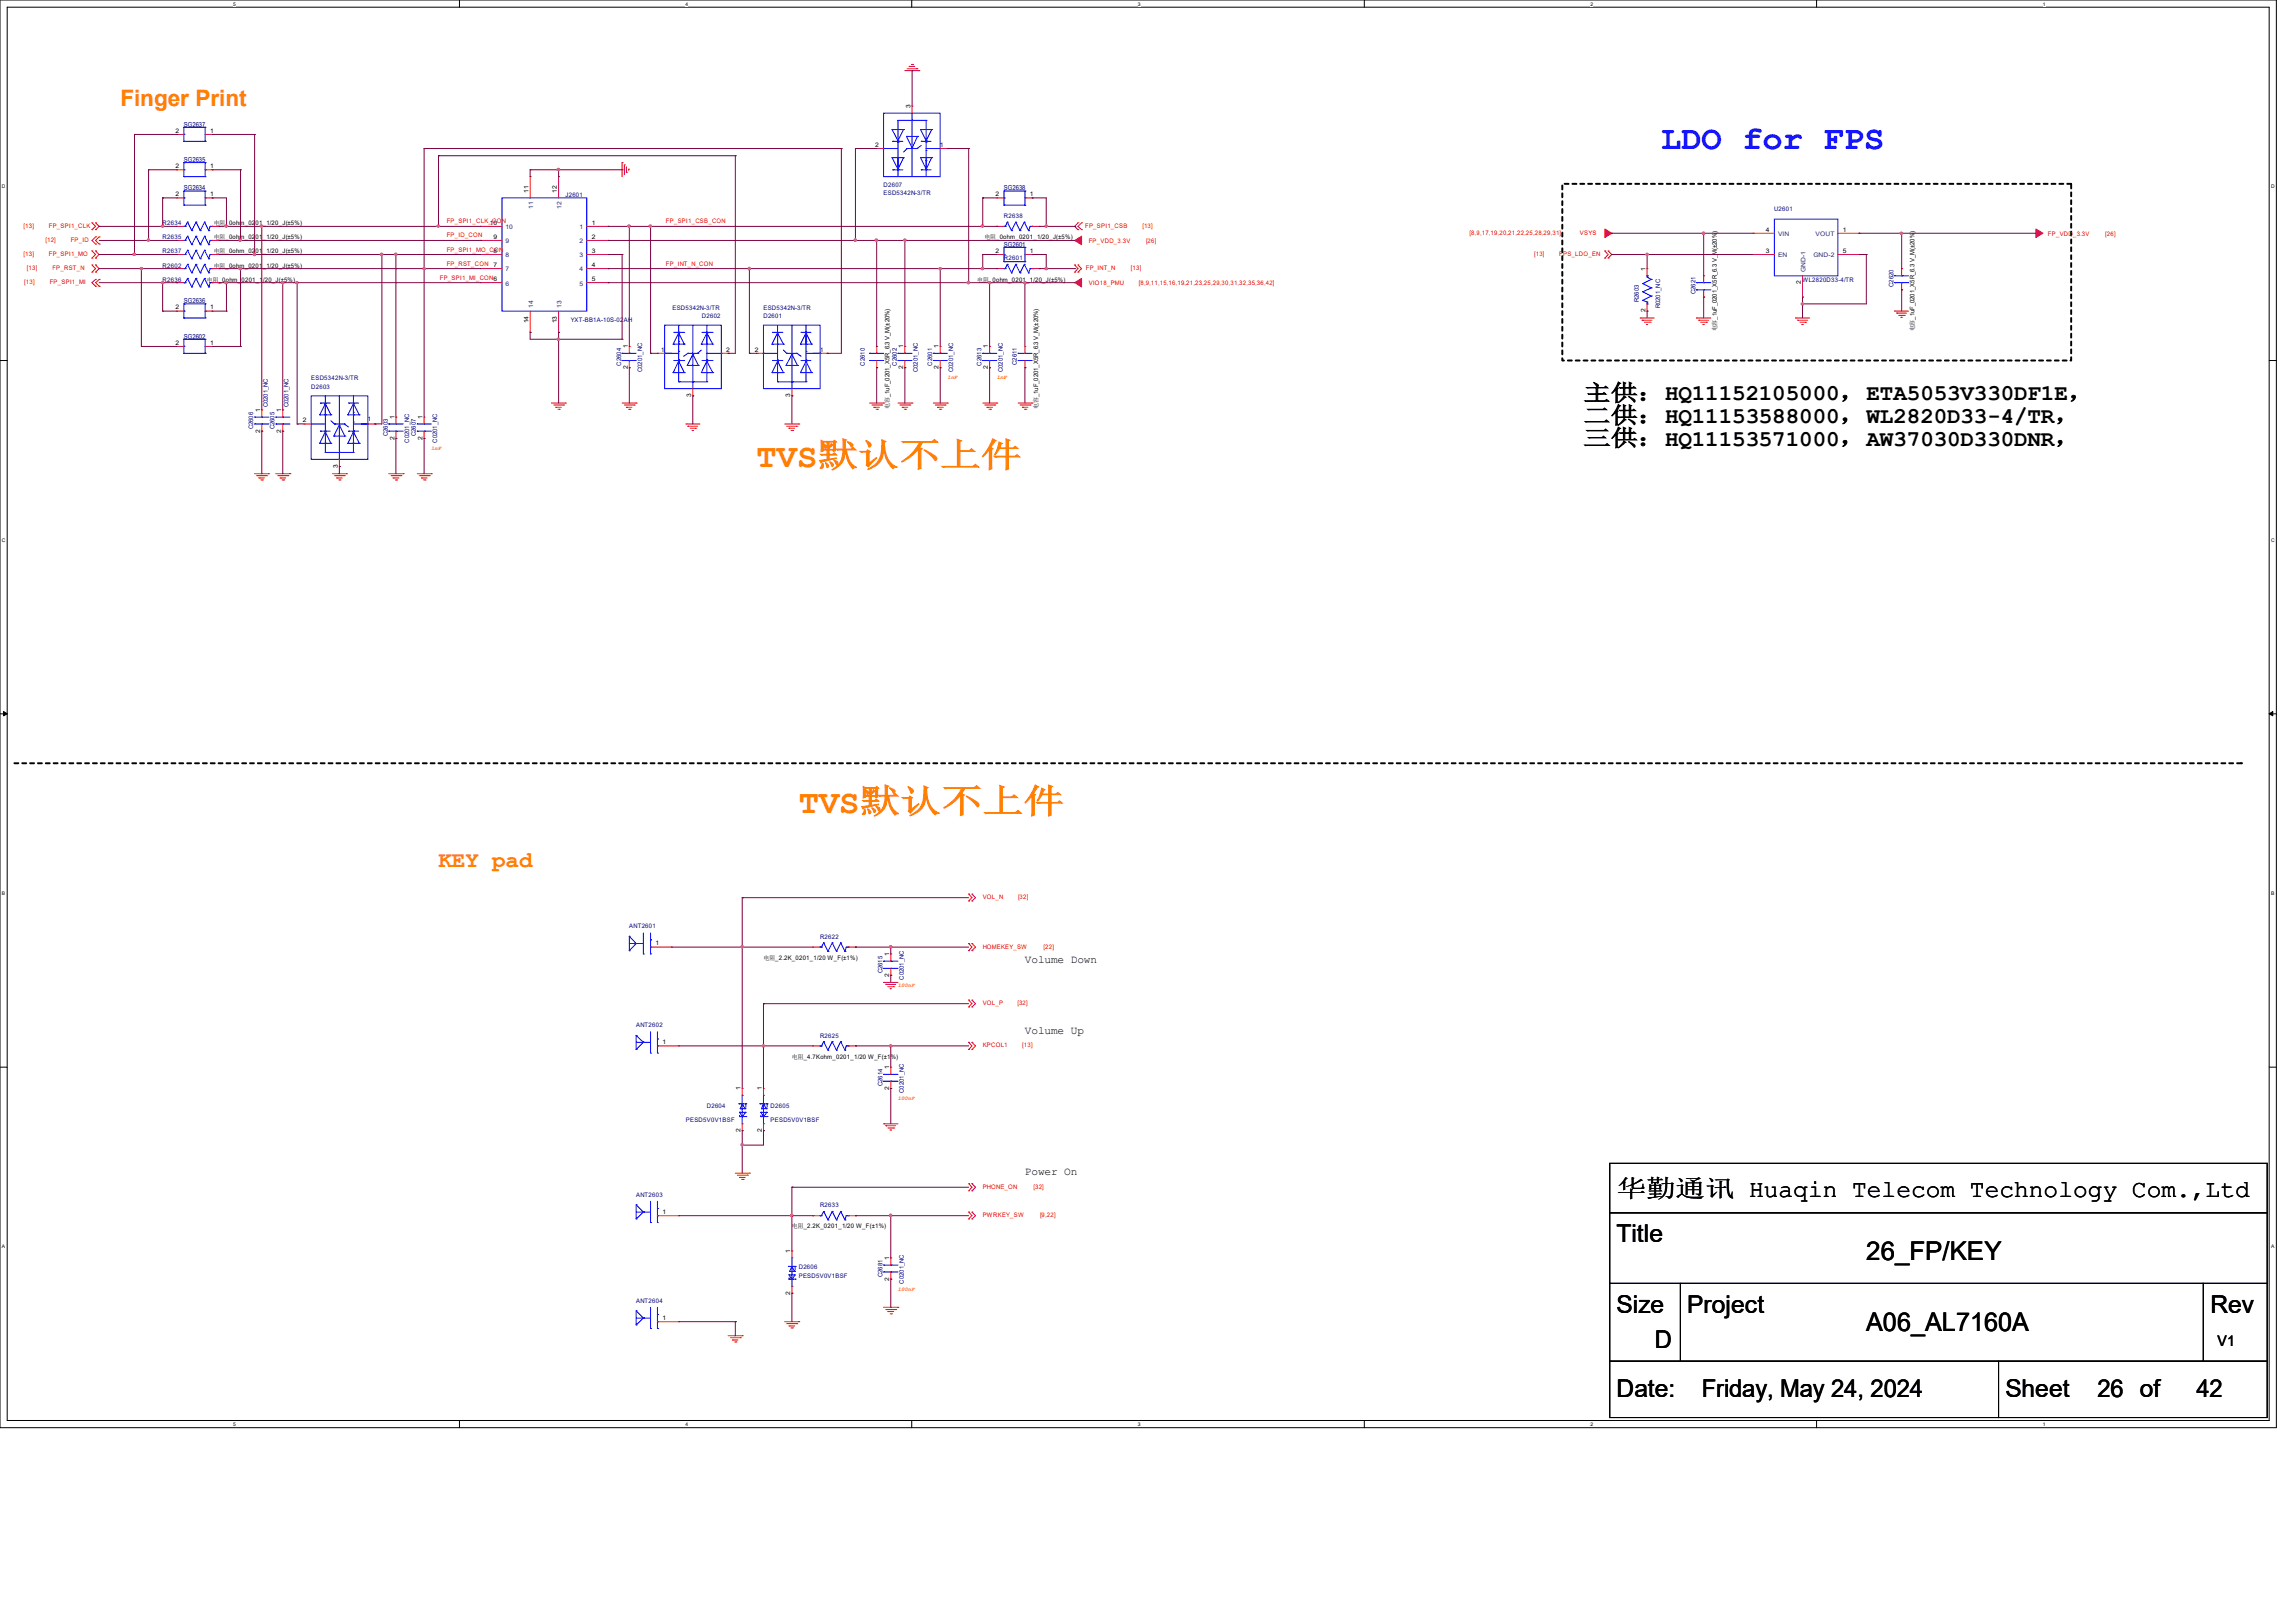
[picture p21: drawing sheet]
<svg xmlns="http://www.w3.org/2000/svg" width="297mm" height="210mm" viewBox="0 0 297 210" stroke-linecap="round" stroke-linejoin="round" font-family="sans-serif">
<defs><g id="words">
<text font-size="4.4" fill="#00f" x="214.9" y="19.2">LDO for FPS</text>
<g font-size="4.4" fill="#ff8000">
<text x="97.9" y="60.4">TVS默认不上件</text>
<text x="103.3" y="105.2">TVS默认不上件</text>
</g>
<g font-size="3.3">
<text x="241.4" y="163">26_FP/KEY</text>
<text x="241.4" y="172.2">A06_AL7160A</text>
</g>
<g font-size="3.2">
<text x="209.1" y="154.9">华勤通讯 Huaqin Telecom Technology Com.,Ltd</text>
<text x="209.1" y="160.7">Title</text>
<text x="209.1" y="169.8">Size</text>
<text x="218.3" y="169.8">Project</text>
<text x="285.9" y="169.8">Rev</text>
<text x="214.1" y="174.4">D</text>
<text x="209.1" y="180.8">Date:</text>
<text x="220.1" y="180.8">Friday, May 24, 2024</text>
<text x="259.4" y="180.8">Sheet</text>
<text x="271.3" y="180.8">26 of</text>
<text x="284.1" y="180.8">42</text>
</g>
<g font-size="2.9" fill="#ff8000">
<text x="15.6" y="13.7">Finger Print</text>
<text x="56.7" y="112.1">KEY pad</text>
</g>
<g font-size="2.9">
<text x="204.8" y="51.8">主供：HQ11152105000，ETA5053V330DF1E，</text>
<text x="204.8" y="54.7">二供：HQ11153588000，WL2820D33-4/TR，</text>
<text x="204.8" y="57.7">三供：HQ11153571000，AW37030D330DNR，</text>
</g>
<text font-size="1.9" x="286.9" y="174.2">V1</text>
<g font-size="1.4">
<text x="132.6" y="124.6">Volume Down</text>
<text x="132.6" y="133.8">Volume Up</text>
<text x="132.6" y="152.1">Power On</text>
</g>
<g font-size=".9" fill="#000080">
<text x="23.8" y="16.4">SG2637</text>
<text x="23.8" y="21">SG2635</text>
<text x="23.8" y="24.6">SG2634</text>
<text x="129.9" y="24.6">SG2638</text>
<text x="129.9" y="31.9">SG2601</text>
<text x="23.8" y="39.3">SG2636</text>
<text x="23.8" y="43.8">SG2602</text>
</g>
<g font-size=".8">
<text x="22.7" y="17.2">2</text>
<text x="27.2" y="17.2">1</text>
<text x="117.8" y="14" transform="rotate(-90 117.8 14)">3</text>
<text x="22.7" y="21.8">2</text>
<text x="27.2" y="21.8">1</text>
<text x="113.2" y="19">2</text>
<text x="121.6" y="19">1</text>
<text x="22.7" y="25.4">2</text>
<text x="27.2" y="25.4">1</text>
<text x="27.6" y="29.1">电阻_0ohm_0201_1/20_J(±5%)</text>
<text x="63.4" y="29.1">10</text>
<text x="68.4" y="25" transform="rotate(-90 68.4 25)">11</text>
<text x="72.1" y="25" transform="rotate(-90 72.1 25)">12</text>
<text x="76.5" y="29.1">1</text>
<text x="128.8" y="25.4">2</text>
<text x="133.2" y="25.4">1</text>
<text x="228.4" y="30">4</text>
<text x="238.4" y="30">1</text>
<text x="27.6" y="34.6">电阻_0ohm_0201_1/20_J(±5%)</text>
<text x="27.6" y="30.9">电阻_0ohm_0201_1/20_J(±5%)</text>
<text x="27.6" y="32.8">电阻_0ohm_0201_1/20_J(±5%)</text>
<text x="63.8" y="34.5">7</text>
<text x="63.8" y="32.7">8</text>
<text x="63.8" y="30.9">9</text>
<text x="76.5" y="30.9">2</text>
<text x="76.5" y="32.7">3</text>
<text x="76.5" y="34.5">4</text>
<text x="127.3" y="30.9">电阻_0ohm_0201_1/20_J(±5%)</text>
<text x="128.8" y="32.7">2</text>
<text x="133.2" y="32.7">1</text>
<text x="212.9" y="35.1" transform="rotate(-90 212.9 35.1)">1</text>
<text x="228.4" y="32.7">3</text>
<text x="238.4" y="32.7">5</text>
<text x="22.7" y="40">2</text>
<text x="26.8" y="36.5">电阻_0ohm_0201_1/20_J(±5%)</text>
<text x="27.2" y="40">1</text>
<text x="68.4" y="41.8" transform="rotate(-90 68.4 41.8)">14</text>
<text x="72.1" y="41.8" transform="rotate(-90 72.1 41.8)">13</text>
<text x="76.5" y="36.4">5</text>
<text x="126.4" y="36.5">电阻_0ohm_0201_1/20_J(±5%)</text>
<text x="212.9" y="40.4" transform="rotate(-90 212.9 40.4)">2</text>
<text x="233" y="36.8" transform="rotate(-90 233 36.8)">2</text>
<text x="22.7" y="44.6">2</text>
<text x="27.2" y="44.6">1</text>
<text x="81.2" y="47.8" transform="rotate(-90 81.2 47.8)">2</text>
<text x="81.2" y="45.1" transform="rotate(-90 81.2 45.1)">1</text>
<text x="85.5" y="45.6">1</text>
<text x="93.9" y="45.5">2</text>
<text x="97.7" y="45.5">2</text>
<text x="106.1" y="45.6">1</text>
<text x="116.8" y="47.8" transform="rotate(-90 116.8 47.8)">2</text>
<text x="116.8" y="45.1" transform="rotate(-90 116.8 45.1)">1</text>
<text x="121.4" y="47.8" transform="rotate(-90 121.4 47.8)">2</text>
<text x="121.4" y="45.1" transform="rotate(-90 121.4 45.1)">1</text>
<text x="127.8" y="47.8" transform="rotate(-90 127.8 47.8)">2</text>
<text x="127.8" y="45.1" transform="rotate(-90 127.8 45.1)">1</text>
<text x="222.1" y="42.9" transform="rotate(-90 222.1 42.9)">电容_1uF_0201_X5R_6.3 V_M(±20%)</text>
<text x="247.7" y="42.9" transform="rotate(-90 247.7 42.9)">电容_1uF_0201_X5R_6.3 V_M(±20%)</text>
<text x="33.7" y="53.3" transform="rotate(-90 33.7 53.3)">1</text>
<text x="36.4" y="53.3" transform="rotate(-90 36.4 53.3)">1</text>
<text x="89.4" y="51.4" transform="rotate(-90 89.4 51.4)">3</text>
<text x="102.2" y="51.4" transform="rotate(-90 102.2 51.4)">3</text>
<text x="115.1" y="52.9" transform="rotate(-90 115.1 52.9)">电容_1uF_0201_X5R_6.3 V_M(±20%)</text>
<text x="134.3" y="52.9" transform="rotate(-90 134.3 52.9)">电容_1uF_0201_X5R_6.3 V_M(±20%)</text>
<text x="33.7" y="56" transform="rotate(-90 33.7 56)">2</text>
<text x="36.4" y="56" transform="rotate(-90 36.4 56)">2</text>
<text x="39.2" y="54.6">2</text>
<text x="47.6" y="54.5">1</text>
<text x="51" y="56.9" transform="rotate(-90 51 56.9)">2</text>
<text x="51" y="54.2" transform="rotate(-90 51 54.2)">1</text>
<text x="54.7" y="56.9" transform="rotate(-90 54.7 56.9)">2</text>
<text x="54.7" y="54.2" transform="rotate(-90 54.7 54.2)">1</text>
<text x="43.7" y="60.5" transform="rotate(-90 43.7 60.5)">3</text>
<text x="84.8" y="122.3">1</text>
<text x="98.8" y="124.2">电阻_2.2K_0201_1/20 W_F(±1%)</text>
<text x="115" y="123.7" transform="rotate(-90 115 123.7)">1</text>
<text x="115" y="126.4" transform="rotate(-90 115 126.4)">2</text>
<text x="85.7" y="135.1">1</text>
<text x="102.4" y="137">电阻_4.7Kohm_0201_1/20 W_F(±1%)</text>
<text x="95.8" y="141.1" transform="rotate(-90 95.8 141.1)">1</text>
<text x="98.6" y="141.1" transform="rotate(-90 98.6 141.1)">1</text>
<text x="115" y="141" transform="rotate(-90 115 141)">2</text>
<text x="115" y="138.4" transform="rotate(-90 115 138.4)">1</text>
<text x="95.8" y="146.5" transform="rotate(-90 95.8 146.5)">2</text>
<text x="98.6" y="146.5" transform="rotate(-90 98.6 146.5)">2</text>
<text x="85.7" y="157.1">1</text>
<text x="102.4" y="159">电阻_2.2K_0201_1/20 W_F(±1%)</text>
<text x="102.2" y="167.6" transform="rotate(-90 102.2 167.6)">2</text>
<text x="102.2" y="162.1" transform="rotate(-90 102.2 162.1)">1</text>
<text x="115" y="165.7" transform="rotate(-90 115 165.7)">2</text>
<text x="115" y="163.1" transform="rotate(-90 115 163.1)">1</text>
<text x="85.7" y="170.8">1</text>
</g>
<g font-size=".8" fill="#f00">
<text x="3" y="29.5">[13]</text>
<text x="6.3" y="29.5">FP_SPI1_CLK</text>
<text x="57.8" y="28.9">FP_SPI1_CLK_CON</text>
<text x="86.1" y="28.9">FP_SPI1_CSB_CON</text>
<text x="140.4" y="29.5">FP_SPI1_CSB</text>
<text x="147.8" y="29.5">[13]</text>
<text x="3" y="33.1">[13]</text>
<text x="3.5" y="34.9">[13]</text>
<text x="5.9" y="31.3">[12]</text>
<text x="6.3" y="33.1">FP_SPI1_MO</text>
<text x="6.8" y="34.9">FP_RST_N</text>
<text x="9.1" y="31.3">FP_ID</text>
<text x="57.8" y="32.5">FP_SPI1_MO_CON</text>
<text x="57.8" y="34.4">FP_RST_CON</text>
<text x="57.8" y="30.7">FP_ID_CON</text>
<text x="86.1" y="34.4">FP_INT_N_CON</text>
<text x="140.5" y="35">FP_INT_N</text>
<text x="140.8" y="31.4">FP_VDD_3.3V</text>
<text x="146.3" y="35">[13]</text>
<text x="148.3" y="31.4">[26]</text>
<text x="190.1" y="30.5">[8,9,17,19,20,21,22,25,28,29,31]</text>
<text x="198.5" y="33.1">[13]</text>
<text x="201.7" y="33.1">FPS_LDO_EN</text>
<text x="204.4" y="30.5">VSYS</text>
<text x="264.9" y="30.6">FP_VDD_3.3V</text>
<text x="272.3" y="30.6">[26]</text>
<text x="3.1" y="36.8">[13]</text>
<text x="6.4" y="36.8">FP_SPI1_MI</text>
<text x="56.9" y="36.2">FP_SPI1_MI_CON6</text>
<text x="140.8" y="36.9">VIO18_PMU</text>
<text x="147.3" y="36.9">[8,9,11,15,16,19,21,23,25,29,30,31,32,35,36,42]</text>
<text x="127.1" y="116.4">VOL_N</text>
<text x="131.7" y="116.4">[32]</text>
<text x="127.1" y="122.8">HOMEKEY_SW</text>
<text x="135" y="122.8">[22]</text>
<text x="127.1" y="130.1">VOL_P</text>
<text x="131.6" y="130.1">[32]</text>
<text x="127.1" y="135.5">KPCOL1</text>
<text x="132.2" y="135.5">[13]</text>
<text x="127.1" y="153.8">PHONE_ON</text>
<text x="133.7" y="153.8">[32]</text>
<text x="127.1" y="157.5">PWRKEY_SW</text>
<text x="134.5" y="157.5">[9,22]</text>
</g>
<g font-size=".8" fill="#000080">
<text x="21" y="29.1">R2634</text>
<text x="73.2" y="25.5">J2601</text>
<text x="114.3" y="24.2">D2607</text>
<text x="114.3" y="25.3">ESD5342N-3/TR</text>
<text x="129.9" y="28.2">R2638</text>
<text x="229.5" y="27.3">U2601</text>
<text x="21" y="34.6">R2602</text>
<text x="21" y="30.9">R2635</text>
<text x="21" y="32.8">R2637</text>
<text x="129.9" y="33.7">R2601</text>
<text x="21" y="36.4">R2636</text>
<text x="73.8" y="41.6">YXT-BB1A-10S-02AH</text>
<text x="87" y="40.1">ESD5342N-3/TR</text>
<text x="90.8" y="41.2">D2602</text>
<text x="98.8" y="41.2">D2601</text>
<text x="98.8" y="40.1">ESD5342N-3/TR</text>
<text x="212" y="39.1" transform="rotate(-90 212 39.1)">R2603</text>
<text x="214.8" y="39.9" transform="rotate(-90 214.8 39.9)">R0201_NC</text>
<text x="219.3" y="38.1" transform="rotate(-90 219.3 38.1)">C2621</text>
<text x="233.2" y="36.4">WL2820D33-4/TR</text>
<text x="244.9" y="37.1" transform="rotate(-90 244.9 37.1)">C2620</text>
<text x="80.3" y="47.3" transform="rotate(-90 80.3 47.3)">C2604</text>
<text x="111.9" y="47.3" transform="rotate(-90 111.9 47.3)">C2610</text>
<text x="116" y="47.3" transform="rotate(-90 116 47.3)">C2602</text>
<text x="120.6" y="47.3" transform="rotate(-90 120.6 47.3)">C2601</text>
<text x="127" y="47.3" transform="rotate(-90 127 47.3)">C2613</text>
<text x="131.5" y="47.2" transform="rotate(-90 131.5 47.2)">C2611</text>
<text x="34.6" y="52.7" transform="rotate(-90 34.6 52.7)">C0201_NC</text>
<text x="37.3" y="52.7" transform="rotate(-90 37.3 52.7)">C0201_NC</text>
<text x="40.3" y="50.3">D2603</text>
<text x="40.3" y="49.2">ESD5342N-3/TR</text>
<text x="83.1" y="48.1" transform="rotate(-90 83.1 48.1)">C0201_NC</text>
<text x="118.7" y="48.1" transform="rotate(-90 118.7 48.1)">C0201_NC</text>
<text x="123.3" y="48.1" transform="rotate(-90 123.3 48.1)">C0201_NC</text>
<text x="129.7" y="48.1" transform="rotate(-90 129.7 48.1)">C0201_NC</text>
<text x="32.8" y="55.6" transform="rotate(-90 32.8 55.6)">C2606</text>
<text x="35.5" y="55.6" transform="rotate(-90 35.5 55.6)">C2605</text>
<text x="50.2" y="56.4" transform="rotate(-90 50.2 56.4)">C2603</text>
<text x="52.9" y="57.3" transform="rotate(-90 52.9 57.3)">C0201_NC</text>
<text x="53.8" y="56.4" transform="rotate(-90 53.8 56.4)">C2607</text>
<text x="56.6" y="57.3" transform="rotate(-90 56.6 57.3)">C0201_NC</text>
<text x="81.4" y="120.1">ANT2601</text>
<text x="106.1" y="121.5">R2622</text>
<text x="114.2" y="126" transform="rotate(-90 114.2 126)">C2615</text>
<text x="116.9" y="126.8" transform="rotate(-90 116.9 126.8)">C0201_NC</text>
<text x="82.3" y="132.9">ANT2602</text>
<text x="106.1" y="134.3">R2625</text>
<text x="91.4" y="143.4">D2604</text>
<text x="99.7" y="143.4">D2605</text>
<text x="114.2" y="140.6" transform="rotate(-90 114.2 140.6)">C2614</text>
<text x="116.9" y="141.4" transform="rotate(-90 116.9 141.4)">C0201_NC</text>
<text x="88.7" y="145.2">PESD5V0V1BSF</text>
<text x="99.7" y="145.2">PESD5V0V1BSF</text>
<text x="82.3" y="154.8">ANT2603</text>
<text x="106.1" y="156.2">R2633</text>
<text x="103.3" y="164.2">D2606</text>
<text x="103.3" y="165.3">PESD5V0V1BSF</text>
<text x="114.2" y="165.3" transform="rotate(-90 114.2 165.3)">C2681</text>
<text x="116.9" y="166.1" transform="rotate(-90 116.9 166.1)">C0201_NC</text>
<text x="82.3" y="168.6">ANT2604</text>
</g>
<g font-size=".8" fill="#004080">
<text x="65.4" y="29.7">10</text>
<text x="69" y="27" transform="rotate(-90 69 27)">11</text>
<text x="72.6" y="27" transform="rotate(-90 72.6 27)">12</text>
<text x="75" y="29.7">1</text>
<text x="65.4" y="35.1">7</text>
<text x="65.4" y="33.3">8</text>
<text x="65.4" y="31.5">9</text>
<text x="75" y="31.5">2</text>
<text x="75" y="33.3">3</text>
<text x="75" y="35.1">4</text>
<text x="230" y="33.3">EN</text>
<text x="230" y="30.6">VIN</text>
<text x="233.6" y="35.2" transform="rotate(-90 233.6 35.2)">GND-1</text>
<text x="234.6" y="33.3">GND-2</text>
<text x="234.9" y="30.6">VOUT</text>
<text x="65.4" y="36.9">6</text>
<text x="69" y="39.8" transform="rotate(-90 69 39.8)">14</text>
<text x="72.6" y="39.8" transform="rotate(-90 72.6 39.8)">13</text>
<text x="75" y="36.9">5</text>
</g>
<g font-size=".7" fill="#ff8000">
<text x="122.6" y="49.1">1nF</text>
<text x="128.9" y="49.1">1nF</text>
<text x="55.8" y="58.3">1nF</text>
<text x="116.2" y="127.8">100nF</text>
<text x="116.2" y="142.4">100nF</text>
<text x="116.2" y="167.1">100nF</text>
</g>
<g font-size=".6">
<text x="30.2" y=".7">5</text>
<text x="88.7" y=".7">4</text>
<text x="147.2" y=".7">3</text>
<text x="205.7" y=".7">2</text>
<text x="264.2" y=".7">1</text>
<text x=".3" y="24.4">D</text>
<text x="293.8" y="24.4">D</text>
<text x=".3" y="70.1">C</text>
<text x="293.8" y="70.1">C</text>
<text x=".3" y="115.8">B</text>
<text x="293.8" y="115.8">B</text>
<text x=".3" y="161.5">A</text>
<text x="293.8" y="161.5">A</text>
<text x="30.2" y="184.5">5</text>
<text x="88.7" y="184.5">4</text>
<text x="147.2" y="184.5">3</text>
<text x="205.7" y="184.5">2</text>
<text x="264.2" y="184.5">1</text>
</g>
</g></defs>
<path d="M0 0h294.5v184.7h-294.5zM.9 .9h292.6v182.9h-292.6z" fill="none" stroke="#000" stroke-width=".13"/>
<g fill="#fff">
<path d="M30.2 .1h.3v.7h-.3z"/>
<path d="M30.2 183.9h.3v.8h-.3z"/>
</g>
<path d="M59.4 0v.9M59.4 183.8v.9" fill="none" stroke="#000" stroke-width=".13"/>
<g fill="#fff">
<path d="M88.7 .1h.3v.7h-.3z"/>
<path d="M88.7 183.9h.3v.8h-.3z"/>
</g>
<path d="M117.9 0v.9M117.9 183.8v.9" fill="none" stroke="#000" stroke-width=".13"/>
<g fill="#fff">
<path d="M147.2 .1h.3v.7h-.3z"/>
<path d="M147.2 183.9h.3v.8h-.3z"/>
</g>
<path d="M176.5 0v.9M176.5 183.8v.9" fill="none" stroke="#000" stroke-width=".13"/>
<g fill="#fff">
<path d="M205.7 .1h.4v.7h-.4z"/>
<path d="M205.7 183.9h.4v.8h-.4z"/>
</g>
<path d="M235 0v.9M235 183.8v.9" fill="none" stroke="#000" stroke-width=".13"/>
<g fill="#fff">
<path d="M264.2 .1h.4v.7h-.4z"/>
<path d="M264.2 183.9h.4v.8h-.4z"/>
<path d="M.3 23.8h.4v.7h-.4z"/>
<path d="M293.8 23.8h.5v.7h-.5z"/>
<path d="M.3 69.5h.4v.7h-.4z"/>
<path d="M293.8 69.5h.5v.7h-.5z"/>
</g>
<path d="M0 46.7h.9M293.5 46.7h1" fill="none" stroke="#000" stroke-width=".13"/>
<g fill="#fff">
<path d="M.3 115.2h.4v.8h-.4z"/>
<path d="M293.8 115.2h.4v.8h-.4z"/>
</g>
<path d="M0 92.4h.9M293.5 92.4h1" fill="none" stroke="#000" stroke-width=".13"/>
<path d="M.5 92.1l.4 .3-.4 .2zM293.5 92.4l.5-.3v.5z" fill="#000" stroke="#000" stroke-width=".13"/>
<g fill="#fff">
<path d="M.3 161h.3v.7h-.3z"/>
<path d="M293.8 161h.4v.7h-.4z"/>
</g>
<path d="M0 138.1h.9M293.5 138.1h1M208.2 156.9h85.1v9.2h-85.1zM208.2 150.5h85.1v6.4h-85.1zM208.2 166.1h9.2v10h-9.2zM208.2 176.1h50.3v7.3h-50.3zM217.4 166.1h67.6v10h-67.6zM258.5 176.1h34.8v7.3h-34.8zM285 166.1h8.3v10h-8.3z" fill="none" stroke="#000" stroke-width=".13"/>
<path d="M1.9 98.8h288M289.9 98.8h.1" fill="none" stroke="#000" stroke-width=".25" stroke-dasharray=".5"/>
<path d="M202.1 23.8h65.8v22.9h-65.8z" fill="none" stroke="#000" stroke-width=".25" stroke-dasharray=".5 .5"/>
<g fill="none" stroke="#f00" stroke-width=".13">
<path d="M22.9 17.4h.1M22.9 17.4h.9M26.5 17.4h.9M27.4 17.4h.1M113.4 19.2h.1M113.4 19.2h.9M117.1 9.1h1.8M117.3 8.9h1.3M117.6 8.6h.1M117.6 8.6h.7M117.9 8.3h.2M118 13.7h.1"/>
<path d="M118 13.7v.9M118.1 8.3h.1M118.6 8.9h.1M118.9 9.1h.1M121.6 19.2h1M122.6 19.2h.1M11.9 34.3h.1M11.9 35.2h.1M11.9 33.4h.1M11.9 32.5h.1M11.9 29.7h.1M11.9 28.8h.1"/>
<path d="M11.9 34.3l.5 .5-.5 .4M11.9 32.5l.5 .4-.5 .5M11.9 28.8l.5 .5-.5 .4M12.4 36.2h.1M12.4 37h.1M12.4 35.2h.1M12.4 34.3h.1M12.4 32.5h.1M12.4 33.4h.1M12.4 28.8h.1M12.4 29.7h.1M12.4 30.6h.1"/>
<path d="M12.4 31.6h.1M12.4 36.2l-.5 .4 .5 .4M12.4 34.3l.4 .5-.4 .4M12.4 32.5l.4 .4-.4 .5M12.4 28.8l.4 .5-.4 .4M12.4 30.6l-.5 .5 .5 .5M12.8 36.2h.1M12.8 37h.1M12.8 30.6h.1M12.8 31.6h.1M12.8 36.2l-.4 .4 .4 .4M12.8 30.6l-.4 .5 .4 .5"/>
<path d="M22.9 36.6h.1M22.9 29.3h.1M22.9 25.6h.1M22.9 22h.1M22.9 34.8h.1M22.9 31.1h.1M22.9 32.9h.1M22.9 32.9h.9M22.9 34.8h.9M22.9 36.6h.9M22.9 29.3h.9M22.9 31.1h.9"/>
<path d="M22.9 25.6h.9M22.9 22h.9M26.5 25.6h.9M26.5 22h.9M27.4 25.6h.1M27.4 22h.1M27.4 32.9h1M27.4 34.8h1M27.4 36.6h1M27.4 29.3h1M27.4 31.1h1M28.4 36.6h.1"/>
<path d="M28.4 29.3h.1M28.4 34.8h.1M28.4 31.1h.1M28.4 32.9h.1M62.2 36.6h.1M62.2 34.8h.1M62.2 32.9h.1M62.2 31.1h.1M62.2 29.3h.1M62.2 32.9h2.7M62.2 34.8h2.7M62.2 36.6h2.7"/>
<path d="M62.2 29.3h2.7M62.2 31.1h2.7M68.6 22.9h.1M68.6 22.9v2.7M72.3 22.9h.1M72.3 22.9v2.7M75.9 32.9h2.8M75.9 34.8h2.8M75.9 36.6h2.8M75.9 29.3h2.8M75.9 31.1h2.8M78.7 29.3h.1"/>
<path d="M78.7 31.1h.1M78.7 32.9h.1M78.7 34.8h.1M78.7 36.6h.1M80.5 21h.1M80.5 21v1.9M80.8 21.3h.1M80.8 21.3v1.3M81 22.3h.1M81 21.6v.7M81.3 21.9h.1M81.3 21.9v.2"/>
<path d="M128.9 34.8h.1M128.9 32.9h.1M128.9 25.6h.1M128.9 29.3h.1M128.9 32.9h1M128.9 34.8h1M128.9 29.3h1M128.9 25.6h1M132.6 32.9h.9M132.6 25.6h.9M133.5 32.9h.1M133.5 25.6h.1"/>
<path d="M133.5 34.8h1M133.5 29.3h1M134.5 34.8h.1M134.5 29.3h.1M139 34.3h.1M139 35.2h.1M139 34.3l.4 .5-.4 .4M139.4 28.8h.1M139.4 29.7h.1M139.4 34.3h.1M139.4 35.2h.1M139.4 28.8l-.4 .5 .4 .4"/>
<path d="M139.4 34.3l.5 .5-.5 .4M139.9 29.7h.1M139.9 28.8h.1M139.9 28.8l-.5 .5 .5 .4M207.6 32.5h.1M207.6 33.4h.1M207.6 32.5l.4 .4-.4 .5M208 33.4h.1M208 32.5h.1M208 32.5l.5 .4-.5 .5M213.1 34.8h.1M213.1 34.8v.9"/>
<path d="M213.1 39.3v1M220.4 35.7h.1M220.4 38.4h.1M220.4 35.7v.9M220.4 37.5v.9M226.8 32.9h.1M226.8 30.2h.1M226.8 30.2h2.7M226.8 32.9h2.7M233.2 38.4h.1M233.2 35.7v2.7M237.7 30.2h2.8"/>
<path d="M237.7 32.9h2.8M240.5 30.2h.1M240.5 32.9h.1M246 34.8h.1M246 37.5h.1M246 34.8v.9M246 36.6v.9M22.9 40.3h.1M22.9 44.8h.1M22.9 40.3h.9M22.9 44.8h.9M26.5 40.3h.9"/>
<path d="M26.5 44.8h.9M27.4 40.3h.1M27.4 44.8h.1M33.9 53h.1M33.9 55.8h.1M33.9 53v1M33.9 54.9v.9M36.6 53h.1M36.6 55.8h.1M36.6 53v1M36.6 54.9v.9M39.3 54.9h.1"/>
<path d="M39.3 54.9h1M43.9 59.4v1M47.6 54.9h.9M48.5 54.9h.1M51.2 54h.1M51.2 56.7h.1M51.2 54v.9M51.2 55.8v.9M54.9 54h.1M54.9 56.7h.1M54.9 54v.9M54.9 55.8v.9"/>
<path d="M68.6 43h.1M68.6 40.3v2.7M71.3 52.2h1.9M71.6 52.4h1.3M71.9 52.7h.1M71.9 52.7h.7M72.2 53h.1M72.3 43h.1M72.3 40.3v2.7M72.3 53h.1M72.9 52.4h.1M73.2 52.2h.1"/>
<path d="M80.5 52.2h1.8M80.8 52.4h1.2M81 52.7h.1M81 52.7h.7M81.3 53h.2M81.4 44.8h.1M81.4 47.6h.1M81.4 44.8v.9M81.4 46.7v.9M81.5 53h.1M82 52.4h.1M82.3 52.2h.1"/>
<path d="M85 45.7h.1M85 45.7h1M88.7 54.9h.1M88.7 54.9h1.9M89 55.2h.1M89 55.2h1.3M89.3 55.4h.7M89.5 55.7h.1M89.5 55.7h.2M89.6 51.2h.1M89.6 50.3v.9M90 55.4h.1"/>
<path d="M93.3 45.7h.9M94.2 45.7h.1M97.9 45.7h.1M97.9 45.7h.9M101.5 54.9h1.8M101.8 55.2h1.3M102.1 55.4h.1M102.1 55.4h.7M102.3 55.7h.2M102.4 51.2h.1M102.4 50.3v.9M102.5 55.7h.1"/>
<path d="M103.1 55.2h.1M103.3 54.9h.1M106.1 45.7h.9M107 45.7h.1M112.5 52.2h1.8M112.8 52.4h1.2M113 52.7h.1M113 52.7h.7M113.3 53h.2M113.4 44.8h.1M113.4 47.6h.1M113.4 44.8v.9"/>
<path d="M113.4 46.7v.9M113.5 53h.1M114 52.4h.1M114.3 52.2h.1M116.2 52.2h1.8M116.4 52.4h1.3M116.7 52.7h.1M116.7 52.7h.7M117 53h.1M117.1 44.8h.1M117.1 47.6h.1M117.1 44.8v.9"/>
<path d="M117.1 46.7v.9M117.1 53h.1M117.7 52.4h.1M118 52.2h.1M120.7 52.2h1.9M121 52.4h1.3M121.3 52.7h.1M121.3 52.7h.7M121.5 53h.2M121.6 44.8h.1M121.6 47.6h.1M121.6 44.8v.9"/>
<path d="M121.6 46.7v.9M121.7 53h.1M122.3 52.4h.1M122.6 52.2h.1M127.1 52.2h1.8M127.4 52.4h1.3M127.7 52.7h.1M127.7 52.7h.7M127.9 53h.2M128 44.8h.1M128 47.6h.1M128 44.8v.9"/>
<path d="M128 46.7v.9M128.1 53h.1M128.7 52.4h.1M128.9 52.2h.1M131.7 52.2h1.8M132 52.4h1.3M132.2 52.7h.1M132.2 52.7h.8M132.5 53h.2M132.6 44.8h.1M132.6 47.6h.1M132.6 44.8v.9"/>
<path d="M132.6 46.7v.9M132.7 53h.1M133.3 52.4h.1M133.5 52.2h.1M212.2 41.1h.1M212.2 41.1h1.8M212.4 41.4h.1M212.4 41.4h1.3M212.7 41.7h.7M213 42h.1M213.1 40.3h.1M213.4 41.7h.1"/>
<path d="M219.5 41.1h.1M219.5 41.1h1.8M219.8 41.4h.1M219.8 41.4h1.2M220 41.7h.8M220.3 42h.1M220.3 42h.2M220.8 41.7h.1M232.3 41.1h.1M232.3 41.1h1.8M232.5 41.4h.1M232.5 41.4h1.3"/>
<path d="M232.8 41.7h.8M233.1 42h.1M233.1 42h.2M233.6 41.7h.1M245.1 40.3h.1M245.1 40.3h1.8M245.4 40.5h.1M245.4 40.5h1.2M245.6 40.8h.7M245.9 41.1h.1M245.9 41.1h.2M246.3 40.8h.1"/>
<path d="M32.9 61.3h1.9M33.2 61.6h1.3M33.5 61.8h.1M33.5 61.8h.7M33.7 62.1h.3M34 62.1h.1M34.5 61.6h.1M34.8 61.3h.1M35.7 61.3h1.8M35.9 61.6h1.4M36.2 61.8h.1M36.2 61.8h.8"/>
<path d="M36.5 62.1h.2M36.7 62.1h.1M37.3 61.6h.1M37.5 61.3h.1M43 61.3h1.8M43.3 61.6h1.2M43.6 61.8h.1M43.6 61.8h.7M43.8 62.1h.2M43.9 60.4h.1M44 62.1h.1M44.5 61.6h.1"/>
<path d="M44.8 61.3h.1M50.3 61.3h1.9M50.6 61.6h1.3M50.8 61.8h.1M50.8 61.8h.8M51.1 62.1h.2M51.3 62.1h.1M51.9 61.6h.1M52.2 61.3h.1M54 61.3h1.8M54.2 61.6h1.3M54.5 61.8h.1"/>
<path d="M54.5 61.8h.7M54.8 62.1h.2M55 62.1h.1M55.5 61.6h.1M55.8 61.3h.1M125.3 116.6h.1M125.3 115.7h.1M125.3 115.7l.4 .5-.4 .4M125.7 116.6h.1M125.7 115.7h.1M125.7 115.7l.5 .5-.5 .4M84.2 122.6h2.7"/>
<path d="M85 135.3h2.8M86.9 122.6h.1M87.8 135.3h.1M105.2 122.6h.1M105.2 135.3h.1M105.2 122.6h.9M105.2 135.3h.9M109.7 122.6h1M109.7 135.3h1M110.7 122.6h.1M110.7 135.3h.1M114.3 127.1h.1"/>
<path d="M114.3 127.1h1.9M114.6 127.4h.1M114.6 127.4h1.3M114.9 127.7h.7M115.1 127.9h.1M115.1 127.9h.2M115.2 138.1h.1M115.2 123.4h.1M115.2 126.2h.1M115.2 123.4v1M115.2 125.3v.9M115.2 138.1v.9"/>
<path d="M115.2 139.9v.9M115.6 127.7h.1M125.3 123h.1M125.3 122.1h.1M125.3 130.3h.1M125.3 129.4h.1M125.3 135.8h.1M125.3 134.9h.1M125.3 122.1l.4 .5-.4 .4M125.3 129.4l.4 .5-.4 .4M125.3 134.9l.4 .4-.4 .5M125.7 123h.1"/>
<path d="M125.7 122.1h.1M125.7 130.3h.1M125.7 129.4h.1M125.7 135.8h.1M125.7 134.9h.1M125.7 122.1l.5 .5-.5 .4M125.7 129.4l.5 .5-.5 .4M125.7 134.9l.5 .4-.5 .5M85 157.3h2.8M87.8 157.3h.1M95.1 151.8h1.8M95.4 152.1h1.3"/>
<path d="M95.7 152.4h.1M95.7 152.4h.7M95.9 152.6h.2M96 146.3h.1M96 140.8h.1M96 140.8v.9M96 145.4v.9M96.1 152.6h.1M96.7 152.1h.1M96.9 151.8h.1M98.8 146.3h.1M98.8 140.8h.1"/>
<path d="M98.8 140.8v.9M98.8 145.4v.9M105.2 157.3h.1M105.2 157.3h.9M109.7 157.3h1M110.7 157.3h.1M114.3 145.4h.1M114.3 145.4h1.9M114.6 145.7h.1M114.6 145.7h1.3M114.9 146h.7M115.1 146.2h.1"/>
<path d="M115.1 146.2h.2M115.2 140.8h.1M115.6 146h.1M125.3 154.1h.1M125.3 153.2h.1M125.3 157.7h.1M125.3 156.8h.1M125.3 153.2l.4 .4-.4 .5M125.3 156.8l.4 .5-.4 .4M125.7 154.1h.1M125.7 153.2h.1M125.7 157.7h.1"/>
<path d="M125.7 156.8h.1M125.7 153.2l.5 .4-.5 .5M125.7 156.8l.5 .5-.5 .4M85 171h2.8M87.8 171h.1M94.2 172.8h1.8M94.5 173.1h1.3M94.7 173.4h.1M94.7 173.4h.8M95 173.7h.2M95.2 173.7h.1M95.8 173.1h.1"/>
<path d="M96 172.8h.1M101.5 171h1.8M101.8 171.3h1.3M102.1 171.6h.1M102.1 171.6h.7M102.3 171.8h.2M102.4 167.3h.1M102.4 161.9h.1M102.4 161.9v.9M102.4 166.5v.8M102.5 171.8h.1M103.1 171.3h.1"/>
<path d="M103.3 171h.1M114.3 169.2h1.9M114.6 169.5h1.3M114.9 169.7h.1M114.9 169.7h.7M115.1 170h.2M115.2 162.8h.1M115.2 165.5h.1M115.2 162.8v.9M115.2 164.6v.9M115.3 170h.1M115.9 169.5h.1"/>
<path d="M116.2 169.2h.1"/>
</g>
<g fill="#f00" stroke="#f00" stroke-width=".13">
<path d="M207.6 29.6l.9 .6-.9 .5z" fill-rule="evenodd"/>
<path d="M263.4 29.6l.9 .6-.9 .5z" fill-rule="evenodd"/>
<path d="M139 31.1l.9-.5v1.1z" fill-rule="evenodd"/>
<path d="M139 36.6l.9-.6v1.1z" fill-rule="evenodd"/>
</g>
<g fill="none" stroke="#00f" stroke-width=".13">
<path d="M23.8 17.4h.1M23.8 16.5h.1M23.8 18.3h.1M23.8 18.3h2.7M23.8 16.5v1.8M23.8 16.5h2.7M26.5 17.4h.1M26.5 18.3h.1M26.5 16.5h.1M26.5 16.5v1.8M114.3 14.6h7.3v8.3h-7.3zM114.3 19.2h.1"/>
<path d="M114.3 19.2h1.9M115.4 16.8h.1M115.4 16.8l.8 1.4M115.4 16.8h1.5M115.5 18.3h.1M115.5 18.3h1.3M116.2 15.6h.1M116.2 18.4h.1M116.2 18.2h.1M116.2 16.8h.1M116.2 15.6v7.3M116.2 15.6h3.6"/>
<path d="M116.9 16.8h.1M116.9 16.8l-.7 1.4M117.3 17.7h.1M117.3 17.7l.7 1.4M117.3 17.7h1.4M117.3 19.2h.1M117.3 19.2h1.3M117.3 19.2l-.4 .5M118 15.6h.1M118 19.1h.1M118 14.6v8.3M118.6 19.2h.1"/>
<path d="M118.7 17.7h.1M118.7 17.7l-.7 1.4M119.1 16.8h.1M119.1 16.8h1.4M119.1 16.8l.7 1.4M119.2 18.3h.1M119.2 18.3h1.2M119.2 18.8l-.6 .4M119.8 18.4h.1M119.8 19.5h.1M119.8 18.2h.1M119.8 15.6h.1"/>
<path d="M119.8 16.8h.1M119.8 15.6v7.3M119.8 19.2h1.8M120.5 16.8h.1M120.5 16.8l-.7 1.4M121.6 19.2h.1M23.8 36.6h.1M23.8 29.3h.1M23.8 25.6h.1M23.8 24.7h.1M23.8 26.5h.1M23.8 22h.1"/>
<path d="M23.8 21h.1M23.8 22.9h.1M23.8 34.8h.1M23.8 39.3h.1M23.8 31.1h.1M23.8 32.9h.1M23.8 34.8h.2M23.8 36.6h.2M23.8 29.3h.2M23.8 26.5h2.7M23.8 24.7h2.7M23.8 21v1.9"/>
<path d="M23.8 24.7v1.8M23.8 39.3v1.8M23.8 22.9h2.7M23.8 21h2.7M23.8 39.3h2.7M23.8 31.1h.2M23.8 32.9h.2M24 36.6h.1M24 29.3h.1M24 34.8h.1M24 31.1h.1M24 32.9h.1"/>
<path d="M24.3 36h.1M24.3 28.7h.1M24.3 34.2h.1M24.3 30.6h.1M24.3 32.4h.1M24.3 36l.5 1.1M24.3 36l-.3 .6M24.3 28.7l.5 1.1M24.3 28.7l-.3 .6M24.3 34.2l.5 1.1M24.3 34.2l-.3 .6M24.3 30.6l.5 1.1"/>
<path d="M24.3 30.6l-.3 .5M24.3 32.4l.5 1.1M24.3 32.4l-.3 .5M24.8 37.1h.1M24.8 29.8h.1M24.8 35.3h.1M24.8 31.7h.1M24.8 33.5h.1M25.4 36h.1M25.4 28.7h.1M25.4 34.2h.1M25.4 30.6h.1"/>
<path d="M25.4 32.4h.1M25.4 36l.5 1.1M25.4 36l-.6 1.1M25.4 28.7l.5 1.1M25.4 28.7l-.6 1.1M25.4 34.2l.5 1.1M25.4 34.2l-.6 1.1M25.4 30.6l.5 1.1M25.4 30.6l-.6 1.1M25.4 32.4l.5 1.1M25.4 32.4l-.6 1.1M25.9 37.1h.1"/>
<path d="M25.9 29.8h.1M25.9 35.3h.1M25.9 31.7h.1M25.9 33.5h.1M26.5 36h.1M26.5 28.7h.1M26.5 34.2h.1M26.5 30.6h.1M26.5 32.4h.1M26.5 36l.5 1.1M26.5 36l-.6 1.1M26.5 28.7l.5 1.1"/>
<path d="M26.5 28.7l-.6 1.1M26.5 34.2l.5 1.1M26.5 34.2l-.6 1.1M26.5 30.6l.5 1.1M26.5 30.6l-.6 1.1M26.5 32.4l.5 1.1M26.5 32.4l-.6 1.1M26.5 25.6h.1M26.5 26.5h.1M26.5 24.7h.1M26.5 22h.1M26.5 22.9h.1"/>
<path d="M26.5 21h.1M26.5 39.3h.1M26.5 21v1.9M26.5 24.7v1.8M26.5 39.3v1.8M27 37.1h.1M27 29.8h.1M27 35.3h.1M27 31.7h.1M27 33.5h.1M27.2 36.6h.1M27.2 29.3h.1"/>
<path d="M27.2 34.8h.1M27.2 31.1h.1M27.2 32.9h.1M27.2 34.8h.2M27.2 36.6h.2M27.2 36.6l-.2 .5M27.2 29.3h.2M27.2 29.3l-.2 .5M27.2 34.8l-.2 .5M27.2 31.1h.2M27.2 31.1l-.2 .6M27.2 32.9h.2"/>
<path d="M27.2 32.9l-.2 .6M27.4 36.6h.1M27.4 29.3h.1M27.4 34.8h.1M27.4 31.1h.1M27.4 32.9h.1M64.9 25.6h11v14.7h-11zM115.4 20.4h.1M115.4 20.4h1.5M115.4 20.4l.8 1.5M115.5 22h.1M115.5 22h1.3"/>
<path d="M116.2 21.9h.1M116.2 20.4h.1M116.9 20.4h.1M116.9 20.4l-.7 1.5M119.1 20.4h.1M119.1 20.4h1.4M119.1 20.4l.7 1.5M119.2 22h.1M119.2 22h1.2M119.8 20.8h.1M119.8 20.4h.1M119.8 21.9h.1"/>
<path d="M120.5 20.4h.1M120.5 20.4l-.7 1.5M129.9 34.8h.1M129.9 32.9h.1M129.9 32h.1M129.9 33.9h.1M129.9 25.6h.1M129.9 24.7h.1M129.9 26.5h.1M129.9 29.3h.1M129.9 26.5h2.7M129.9 24.7h2.7"/>
<path d="M129.9 33.9h2.7M129.9 32h2.7M129.9 24.7v1.8M129.9 32v1.9M130 34.8h.1M130 29.3h.1M130.3 34.2h.1M130.3 28.7h.1M130.3 34.2l.6 1.1M130.3 34.2l-.3 .6M130.3 28.7l.6 1.1M130.3 28.7l-.3 .6"/>
<path d="M130.9 35.3h.1M130.9 29.8h.1M131.4 34.2h.1M131.4 28.7h.1M131.4 34.2l.6 1.1M131.4 34.2l-.5 1.1M131.4 28.7l.6 1.1M131.4 28.7l-.5 1.1M132 35.3h.1M132 29.8h.1M132.5 34.2h.1M132.5 28.7h.1"/>
<path d="M132.5 34.2l.6 1.1M132.5 34.2l-.5 1.1M132.5 28.7l.6 1.1M132.5 28.7l-.5 1.1M132.6 32.9h.1M132.6 33.9h.1M132.6 32h.1M132.6 25.6h.1M132.6 26.5h.1M132.6 24.7h.1M132.6 24.7v1.8M132.6 32v1.9"/>
<path d="M133.1 35.3h.1M133.1 29.8h.1M133.3 34.8h.1M133.3 29.3h.1M133.3 34.8h.2M133.3 34.8l-.2 .5M133.3 29.3h.2M133.3 29.3l-.2 .5M133.5 34.8h.1M133.5 29.3h.1M212.5 38.9h.1M212.5 37.8h.1"/>
<path d="M212.5 36.7h.1M212.5 38.9l.6 .2M212.5 37.8l1.1 .5M212.5 36.7l1.1 .6M213.1 39.3h.1M213.1 35.7h.1M213.1 39.1h.1M213.1 35.9h.1M213.1 35.7v.2M213.1 39.1v.2M213.1 35.9l.5 .3M213.6 38.3h.1"/>
<path d="M213.6 37.3h.1M213.6 36.2h.1M213.6 38.3l-1.1 .6M213.6 37.3l-1.1 .5M213.6 36.2l-1.1 .5M219.5 36.6h.1M219.5 37.5h.1M219.5 36.6h1.8M219.5 37.5h1.8M220.4 36.6h.1M220.4 37.5h.1M229.5 28.4h8.2v7.3h-8.2z"/>
<path d="M245.1 35.7h.1M245.1 36.6h.1M245.1 36.6h1.8M245.1 35.7h1.8M246 35.7h.1M246 36.6h.1M23.8 40.3h.1M23.8 41.1h.1M23.8 44.8h.1M23.8 43.9h.1M23.8 45.7h.1M23.8 45.7h2.7"/>
<path d="M23.8 43.9v1.8M23.8 41.1h2.7M23.8 43.9h2.7M26.5 40.3h.1M26.5 41.1h.1M26.5 44.8h.1M26.5 45.7h.1M26.5 43.9h.1M26.5 43.9v1.8M32.9 54h.1M32.9 54.9h.1M32.9 54h1.9"/>
<path d="M32.9 54.9h1.9M33.9 54h.1M33.9 54.9h.1M35.7 54h.1M35.7 54.9h.1M35.7 54h1.8M35.7 54.9h1.8M36.6 54h.1M36.6 54.9h.1M40.3 51.2h7.3v8.2h-7.3zM40.3 54.9h.1M40.3 54.9h1.8"/>
<path d="M41.4 57.4h.1M41.4 53.7h.1M41.4 57.4h1.4M41.4 53.7h1.4M41.4 55.8h.1M41.4 52.2h.1M41.4 55.8h1.3M41.4 52.2h1.3M42.1 58.5h.1M42.1 55.7h.1M42.1 55.9h.1M42.1 57.4h.1"/>
<path d="M42.1 52.2h.1M42.1 53.7h.1M42.1 51.2v7.3M42.1 55.9l.7 1.5M42.1 55.9l-.7 1.5M42.1 58.5h3.6M42.1 52.2l.7 1.5M42.1 52.2l-.7 1.5M42.8 57.4h.1M42.8 53.7h.1M42.8 54.4l.5 .5M43.2 56.4h.1"/>
<path d="M43.2 56.4h1.4M43.3 54.9h.1M43.3 54.9h1.2M43.9 58.5h.1M43.9 55h.1M43.9 51.2v8.2M43.9 55l-.7 1.4M43.9 55l.7 1.4M44.5 54.9h.1M44.5 54.9l.6 .3M44.6 56.4h.1M45 57.4h.1"/>
<path d="M45 53.7h.1M45 57.4h1.5M45 53.7h1.5M45.1 55.8h.1M45.1 52.2h.1M45.1 55.8h1.3M45.1 52.2h1.3M45.7 55.7h.1M45.7 54.6h.1M45.7 55.9h.1M45.7 58.5h.1M45.7 57.4h.1"/>
<path d="M45.7 53.3h.1M45.7 53.7h.1M45.7 52.2h.1M45.7 54.9h1.9M45.7 51.2v7.3M45.7 55.9l.8 1.5M45.7 55.9l-.7 1.5M45.7 52.2l-.7 1.5M45.7 52.2l.8 1.5M46.5 57.4h.1M46.5 53.7h.1M47.6 54.9h.1"/>
<path d="M50.3 54.9h.1M50.3 55.8h.1M50.3 54.9h1.9M50.3 55.8h1.9M51.2 54.9h.1M51.2 55.8h.1M54 54.9h.1M54 55.8h.1M54 54.9h1.8M54 55.8h1.8M54.9 54.9h.1M54.9 55.8h.1"/>
<path d="M80.5 45.7h.1M80.5 46.7h.1M80.5 46.7h1.8M80.5 45.7h1.8M81.4 45.7h.1M81.4 46.7h.1M86 42.1h7.3v8.2h-7.3zM86 45.7h.1M86 45.7h1.8M87.1 48.2h.1M87.1 44.5h.1M87.1 48.2h1.4"/>
<path d="M87.1 44.5h1.4M87.2 46.7h1.2M87.2 43h1.2M87.8 46.6h.1M87.8 45.5h.1M87.8 46.7h.1M87.8 49.4h.1M87.8 48.2h.1M87.8 44.2h.1M87.8 44.5h.1M87.8 43.1h.1M87.8 42.1v7.3"/>
<path d="M87.8 46.7l-.7 1.5M87.8 46.7l.7 1.5M87.8 49.4h3.6M87.8 43.1l.7 1.4M87.8 43.1l-.7 1.4M88.4 46.7h.1M88.4 43h.1M88.5 48.2h.1M88.5 44.5h.1M88.9 47.3h.1M88.9 47.3h1.4M89 45.7h.1"/>
<path d="M89 45.7h1.3M89 45.7l-.6 .4M89.6 49.4h.1M89.6 45.8h.1M89.6 42.1v8.2M89.6 45.8l.7 1.5M89.6 45.8l-.7 1.5M90.3 45.7h.1M90.3 47.3h.1M90.7 48.2h.1M90.7 44.5h.1M90.7 48.2h1.5"/>
<path d="M90.7 44.5h1.5M90.7 45.3l-.4 .4M90.8 46.7h1.3M90.8 43h1.3M91.4 49.4h.1M91.4 46.6h.1M91.4 46.7h.1M91.4 48.2h.1M91.4 43.1h.1M91.4 44.5h.1M91.4 42.1v7.3M91.4 46.7l-.7 1.5"/>
<path d="M91.4 46.7l.8 1.5M91.4 43.1l-.7 1.4M91.4 45.7h1.9M91.4 43.1l.8 1.4M92.1 46.7h.1M92.1 43h.1M92.2 48.2h.1M92.2 44.5h.1M93.3 45.7h.1M98.8 42.1h7.3v8.2h-7.3zM98.8 45.7h.1M98.8 45.7h1.8"/>
<path d="M99.9 48.2h.1M99.9 44.5h.1M99.9 48.2h1.4M99.9 44.5h1.4M99.9 46.7h.1M99.9 43h.1M99.9 46.7h1.4M99.9 43h1.4M100.6 49.4h.1M100.6 46.6h.1M100.6 46.7h.1M100.6 48.2h.1"/>
<path d="M100.6 43.1h.1M100.6 44.5h.1M100.6 49.4h3.7M100.6 42.1v7.3M100.6 46.7l.7 1.5M100.6 46.7l-.7 1.5M100.6 43.1l.7 1.4M100.6 43.1l-.7 1.4M101.3 48.2h.1M101.3 44.5h.1M101.3 45.3l.5 .4M101.7 47.3h.1"/>
<path d="M101.7 47.3h1.5M101.8 45.7h.1M101.8 45.7h1.3M102.4 49.4h.1M102.4 45.8h.1M102.4 42.1v8.2M102.4 45.8l-.7 1.5M102.4 45.8l.8 1.5M103.1 45.7h.1M103.1 45.7l.5 .4M103.2 47.3h.1M103.5 48.2h.1"/>
<path d="M103.5 44.5h.1M103.5 48.2h1.5M103.5 44.5h1.5M103.6 46.7h.1M103.6 43h.1M103.6 46.7h1.3M103.6 43h1.3M104.3 46.6h.1M104.3 45.5h.1M104.3 46.7h.1M104.3 49.4h.1M104.3 48.2h.1"/>
<path d="M104.3 44.2h.1M104.3 44.5h.1M104.3 43.1h.1M104.3 45.7h1.8M104.3 42.1v7.3M104.3 46.7l.7 1.5M104.3 46.7l-.8 1.5M104.3 43.1l-.8 1.4M104.3 43.1l.7 1.4M105 48.2h.1M105 44.5h.1M106.1 45.7h.1"/>
<path d="M112.5 45.7h.1M112.5 46.7h.1M112.5 46.7h1.8M112.5 45.7h1.8M113.4 45.7h.1M113.4 46.7h.1M116.2 45.7h.1M116.2 46.7h.1M116.2 46.7h1.8M116.2 45.7h1.8M117.1 45.7h.1M117.1 46.7h.1"/>
<path d="M120.7 45.7h.1M120.7 46.7h.1M120.7 46.7h1.9M120.7 45.7h1.9M121.6 45.7h.1M121.6 46.7h.1M127.1 45.7h.1M127.1 46.7h.1M127.1 46.7h1.8M127.1 45.7h1.8M128 45.7h.1M128 46.7h.1"/>
<path d="M131.7 45.7h.1M131.7 46.7h.1M131.7 46.7h1.8M131.7 45.7h1.8M132.6 45.7h.1M132.6 46.7h.1M81.4 121.2h.1M81.4 123h.1M81.4 121.2l.9 .9M81.4 121.2v1.8M81.4 122.1h1.8M82.3 134h.1"/>
<path d="M82.3 135.8h.1M82.3 122.1h.1M82.3 134v1.8M82.3 134l.9 .9M82.3 134.9h1.9M82.3 122.1l-.9 .9M83.2 134.9h.1M83.2 123.4h.1M83.2 134.9l-.9 .9M83.2 120.7v2.7M84.2 136.3h.1M84.2 121.6h.1"/>
<path d="M84.2 122.6h.1M84.2 123.4h.1M84.2 120.7v2.7M84.2 133.5v2.8M85 134.5h.1M85 135.3h.1M85 136.3h.1M85 133.5v2.8M106.1 122.6h.1M106.1 135.3h.1M106.1 122.6h.2M106.1 135.3h.2"/>
<path d="M106.3 122.6h.1M106.3 135.3h.1M106.6 122h.1M106.6 134.8h.1M106.6 122l.5 1.1M106.6 122l-.3 .6M106.6 134.8l.5 1.1M106.6 134.8l-.3 .5M107.1 123.1h.1M107.1 135.9h.1M107.7 122h.1M107.7 134.8h.1"/>
<path d="M107.7 122l.5 1.1M107.7 122l-.6 1.1M107.7 134.8l.5 1.1M107.7 134.8l-.6 1.1M108.2 123.1h.1M108.2 135.9h.1M108.8 122h.1M108.8 134.8h.1M108.8 122l.5 1.1M108.8 122l-.6 1.1M108.8 134.8l.5 1.1M108.8 134.8l-.6 1.1"/>
<path d="M109.3 123.1h.1M109.3 135.9h.1M109.5 122.6h.1M109.5 135.3h.1M109.5 122.6h.2M109.5 122.6l-.2 .5M109.5 135.3h.2M109.5 135.3l-.2 .6M109.7 122.6h.1M109.7 135.3h.1M114.3 139h.1M114.3 139.9h.1"/>
<path d="M114.3 124.4h.1M114.3 125.3h.1M114.3 139h1.9M114.3 139.9h1.9M114.3 124.4h1.9M114.3 125.3h1.9M115.2 139h.1M115.2 139.9h.1M115.2 124.4h.1M115.2 125.3h.1M82.3 155.9h.1M82.3 157.7h.1"/>
<path d="M82.3 155.9v1.8M82.3 155.9l.9 .9M82.3 156.8h1.9M83.2 156.8h.1M83.2 156.8l-.9 .9M84.2 158.2h.1M84.2 155.4v2.8M85 156.4h.1M85 157.3h.1M85 158.2h.1M85 155.4v2.8M95.6 142.8h.1"/>
<path d="M95.6 142.8h.9M95.7 143.9h.1M95.7 144.5h.1M95.7 143.9l.3 .6M95.7 143.9h.7M95.7 144.3v.2M95.7 144.5h.8M95.8 143.5h.1M95.8 143.5h.6M96 145.4h.1M96 141.7h.1M96 142.8h.1"/>
<path d="M96 144.5h.1M96 141.7v3.7M96 142.8l-.2 .7M96 142.8l.4 .7M96.4 143.5h.1M96.4 143.9h.1M96.5 142.8h.1M96.5 144.5h.1M96.5 142.8v.5M96.5 143.9l-.5 .6M98.3 142.8h.1M98.3 142.8h.9"/>
<path d="M98.4 143.9h.1M98.4 144.5h.1M98.4 143.9h.7M98.4 144.5h.8M98.4 143.9l.4 .6M98.4 144.3v.2M98.5 143.5h.1M98.5 143.5h.6M98.8 145.4h.1M98.8 141.7h.1M98.8 142.8h.1M98.8 144.5h.1"/>
<path d="M98.8 141.7v3.7M98.8 142.8l-.3 .7M98.8 142.8l.3 .7M99.1 143.5h.1M99.1 143.9h.1M99.2 142.8h.1M99.2 144.5h.1M99.2 142.8v.5M99.2 143.9l-.4 .6M106.1 157.3h.1M106.1 157.3h.2M106.3 157.3h.1"/>
<path d="M106.6 156.8h.1M106.6 156.8l.5 1.1M106.6 156.8l-.3 .5M107.1 157.9h.1M107.7 156.8h.1M107.7 156.8l.5 1.1M107.7 156.8l-.6 1.1M108.2 157.9h.1M108.8 156.8h.1M108.8 156.8l.5 1.1M108.8 156.8l-.6 1.1M109.3 157.9h.1"/>
<path d="M109.5 157.3h.1M109.5 157.3h.2M109.5 157.3l-.2 .6M109.7 157.3h.1M82.3 169.6h.1M82.3 171.4h.1M82.3 169.6l.9 1M82.3 169.6v1.8M82.3 170.6h1.9M83.2 170.6h.1M83.2 170.6l-.9 .8M84.2 171.9h.1"/>
<path d="M84.2 169.2v2.7M85 170.1h.1M85 171h.1M85 171.9h.1M85 169.2v2.7M102 163.9h.1M102 163.9h.9M102.1 165h.1M102.1 165.5h.1M102.1 165l.3 .5M102.1 165h.7M102.1 165.4v.1"/>
<path d="M102.1 165.5h.8M102.2 164.5h.1M102.2 164.5h.6M102.4 166.5h.1M102.4 162.8h.1M102.4 163.9h.1M102.4 165.5h.1M102.4 162.8v3.7M102.4 163.9l-.2 .6M102.4 163.9l.4 .6M102.8 164.5h.1M102.8 165h.1"/>
<path d="M102.9 163.9h.1M102.9 165.5h.1M102.9 163.9v.4M102.9 165l-.5 .5M114.3 163.7h.1M114.3 164.6h.1M114.3 163.7h1.9M114.3 164.6h1.9M115.2 163.7h.1M115.2 164.6h.1"/>
</g>
<g fill="none" stroke="#800040" stroke-width=".13">
<path d="M17.4 17.4h.1M17.4 17.4v15.5M17.4 17.4h5.5M22.9 17.4h.1M27.4 17.4h5.5M32.9 17.4h.1M32.9 17.4v15.5M54.9 19.2h.1M54.9 19.2v34.8M54.9 19.2h53.9M108.8 19.2h.1M108.8 19.2v26.5h-1.8"/>
<path d="M110.7 19.2h.1M110.7 19.2h2.7M110.7 19.2v11.9M118 9.1h.1M118 9.1v4.6M122.6 19.2h.1M122.6 19.2h2.7M125.3 19.2h.1M125.3 19.2v17.4M12.8 29.3h.1M12.8 32.9h10.1M12.8 29.3h10.1"/>
<path d="M12.8 31.1h10.1M12.8 34.8h10.1M12.8 36.6h10.1M17.4 32.9h.1M18.3 34.8h.1M18.3 34.8v10M19.2 31.1h.1M19.2 22h.1M19.2 22h3.7M19.2 22v9.1M21 36.6h.1M21 25.6h.1"/>
<path d="M21 29.3h.1M21 25.6v3.7M21 36.6v3.7M21 25.6h1.9M22.9 31.1h.1M22.9 32.9h.1M22.9 36.6h.1M22.9 34.8h.1M27.4 25.6h.1M27.4 22h3.7M27.4 25.6h1.9v3.7M28.4 32.9h33.8"/>
<path d="M28.4 29.3h33.8M28.4 31.1h33.8M28.4 34.8h33.8M28.4 36.6h33.8M29.3 36.6h.1M29.3 29.3h.1M29.3 36.6v3.7M31.1 34.8h.1M31.1 31.1h.1M31.1 22h.1M31.1 22v9.1M31.1 34.8v10"/>
<path d="M32.9 32.9h.1M33.9 29.3h.1M33.9 29.3v23.7M36.6 36.6h.1M36.6 36.6v16.4M38.4 36.6h.1M38.4 36.6v18.3M49.4 32.9h.1M49.4 32.9v22h-.9M51.2 32.9h.1M51.2 32.9v21.1M54.9 34.8h.1"/>
<path d="M56.7 20.2h.1M56.7 29.3h.1M56.7 20.2v9.1M56.7 20.2h38.4M62.2 31.1h.1M68.6 22h.1M68.6 22h11.9M68.6 22v.9M72.3 22h.1M72.3 22v.9M78.7 29.3h.1M78.7 31.1h.1"/>
<path d="M78.7 32.9h.1M78.7 34.8h.1M78.7 36.6h.1M78.7 32.9h1.8M78.7 29.3h50.2M78.7 31.1h60.3M78.7 34.8h50.2M78.7 36.6h60.3M80.5 32.9h.1M80.5 22h.1M80.5 32.9v11M81.4 29.3h.1"/>
<path d="M81.4 29.3v15.5M84.2 29.3h.1M84.2 29.3v16.4M95.1 20.2h.1M95.1 20.2v25.5h-.9M96.9 34.8h.1M96.9 34.8v10.9M110.7 31.1h.1M113.4 31.1h.1M113.4 31.1v13.7M117.1 31.1h.1M117.1 31.1v13.7"/>
<path d="M121.6 34.8h.1M121.6 34.8v10M125.3 36.6h.1M127.1 34.8h.1M127.1 29.3h.1M127.1 25.6h.1M127.1 32.9h.1M127.1 32.9h1.8M127.1 25.6h1.8M127.1 25.6v3.7M127.1 32.9v1.9M128 36.6h.1"/>
<path d="M128 36.6v8.2M128.9 29.3h.1M128.9 34.8h.1M132.6 36.6h.1M132.6 36.6v8.2M133.5 25.6h.1M133.5 32.9h.1M133.5 32.9h1.8v1.9M133.5 25.6h1.8v3.7M134.5 29.3h4.5M134.5 34.8h4.5M135.3 34.8h.1"/>
<path d="M135.3 29.3h.1M139 29.3h.1M139 34.8h.1M208.5 30.2h.1M208.5 32.9h.1M208.5 30.2h18.3M208.5 32.9h18.3M213.1 32.9h.1M213.1 32.9v1.9M220.4 30.2h.1M220.4 38.4h.1M220.4 30.2v5.5"/>
<path d="M220.4 38.4v2.7M233.2 38.4h.1M233.2 39.3h.1M233.2 38.4v2.7M240.5 30.2h.1M240.5 32.9h.1M240.5 30.2h22.9M240.5 32.9h.9M241.4 32.9h.1M241.4 32.9v6.4h-8.2M246 30.2h.1M246 37.5h.1"/>
<path d="M246 30.2v4.6M246 37.5v2.8M18.3 44.8h.1M18.3 44.8h4.6M21 40.3h.1M21 40.3h1.9M27.4 40.3h1.9M27.4 44.8h3.7M29.3 40.3h.1M31.1 44.8h.1M33.9 55.8h.1M33.9 55.8v5.5"/>
<path d="M36.6 55.8h.1M36.6 55.8v5.5M38.4 54.9h.1M38.4 54.9h.9M48.5 54.9h.1M51.2 56.7h.1M51.2 56.7v4.6M54.9 56.7h.1M54.9 56.7v4.6M68.6 43h.1M68.6 43v.9h11.9M72.3 43h.1"/>
<path d="M72.3 43.9h.1M72.3 43v9.2M80.5 43.9h.1M81.4 47.6h.1M81.4 47.6v4.6M84.2 45.7h.1M84.2 45.7h.8M89.6 51.2h.1M89.6 51.2v3.7M94.2 45.7h.1M96.9 45.7h.1M96.9 45.7h1"/>
<path d="M102.4 51.2h.1M102.4 51.2v3.7M107 45.7h.1M113.4 47.6h.1M113.4 47.6v4.6M117.1 47.6h.1M117.1 47.6v4.6M121.6 47.6h.1M121.6 47.6v4.6M128 47.6h.1M128 47.6v4.6M132.6 47.6h.1"/>
<path d="M132.6 47.6v4.6M213.1 40.3h.1M213.1 40.3v.8M43.9 60.4h.1M43.9 60.4v.9M96 116.2h.1M96 116.2h29.3M96 116.2v24.6M86.9 122.6h18.3M87.8 135.3h17.4M96 122.6h.1M98.8 129.9h.1"/>
<path d="M98.8 135.3h.1M98.8 129.9h26.5M98.8 129.9v10.9M110.7 122.6h.1M110.7 135.3h.1M110.7 122.6h14.6M110.7 135.3h14.6M115.2 122.6h.1M115.2 126.2h.1M115.2 135.3h.1M115.2 122.6v.8M115.2 126.2v.9"/>
<path d="M115.2 135.3v2.8M87.8 157.3h17.4M96 146.3h.1M96 148.2h.1M96 146.3v5.5M98.8 146.3h.1M98.8 146.3v1.9h-2.8M102.4 153.6h.1M102.4 157.3h.1M102.4 153.6v8.3M102.4 153.6h22.9M110.7 157.3h.1"/>
<path d="M110.7 157.3h14.6M115.2 140.8h.1M115.2 157.3h.1M115.2 140.8v4.6M115.2 157.3v5.5M87.8 171h7.3M95.1 171h.1M95.1 171v1.8M102.4 167.3h.1M102.4 167.3v3.7M115.2 165.5h.1M115.2 165.5v3.7"/>
</g>
<g fill="#f0f" stroke="#f0f" stroke-width=".13">
<path d="M95.9 122.4h.2v.2h-.2z" fill-rule="evenodd"/>
<path d="M98.6 135.2h.3v.2h-.3z" fill-rule="evenodd"/>
<path d="M95.9 148h.2v.2h-.2z" fill-rule="evenodd"/>
<path d="M102.3 157.2h.2v.2h-.2z" fill-rule="evenodd"/>
<path d="M245.8 30.1h.3v.2h-.3z" fill-rule="evenodd"/>
<path d="M212.9 32.8h.3v.2h-.3z" fill-rule="evenodd"/>
<path d="M233.1 39.2h.2v.2h-.2z" fill-rule="evenodd"/>
<path d="M81.2 29.1h.3v.3h-.3z" fill-rule="evenodd"/>
<path d="M116.9 31h.3v.2h-.3z" fill-rule="evenodd"/>
<path d="M121.5 34.7h.2v.2h-.2z" fill-rule="evenodd"/>
<path d="M125.1 36.5h.3v.2h-.3z" fill-rule="evenodd"/>
<path d="M132.5 36.5h.2v.2h-.2z" fill-rule="evenodd"/>
<path d="M127.9 36.5h.2v.2h-.2z" fill-rule="evenodd"/>
<path d="M20.9 36.5h.3v.2h-.3z" fill-rule="evenodd"/>
<path d="M38.3 36.5h.2v.2h-.2z" fill-rule="evenodd"/>
<path d="M49.2 32.8h.3v.2h-.3z" fill-rule="evenodd"/>
<path d="M54.7 34.7h.3v.2h-.3z" fill-rule="evenodd"/>
<path d="M20.9 29.1h.3v.3h-.3z" fill-rule="evenodd"/>
<path d="M33.7 29.1h.2v.3h-.2z" fill-rule="evenodd"/>
<path d="M72.1 21.8h.2v.2h-.2z" fill-rule="evenodd"/>
<path d="M113.2 31h.3v.2h-.3z" fill-rule="evenodd"/>
<path d="M29.1 36.5h.3v.2h-.3z" fill-rule="evenodd"/>
<path d="M36.5 36.5h.2v.2h-.2z" fill-rule="evenodd"/>
<path d="M56.6 29.1h.2v.3h-.2z" fill-rule="evenodd"/>
<path d="M29.1 29.1h.3v.3h-.3z" fill-rule="evenodd"/>
<path d="M84 29.1h.2v.3h-.2z" fill-rule="evenodd"/>
<path d="M127 29.1h.2v.3h-.2z" fill-rule="evenodd"/>
<path d="M72.1 43.8h.2v.2h-.2z" fill-rule="evenodd"/>
<path d="M31 31h.2v.2h-.2z" fill-rule="evenodd"/>
<path d="M17.2 32.8h.3v.2h-.3z" fill-rule="evenodd"/>
<path d="M18.2 34.7h.2v.2h-.2z" fill-rule="evenodd"/>
<path d="M31 34.7h.2v.2h-.2z" fill-rule="evenodd"/>
<path d="M135.2 29.1h.3v.3h-.3z" fill-rule="evenodd"/>
<path d="M135.2 34.7h.3v.2h-.3z" fill-rule="evenodd"/>
<path d="M127 34.7h.2v.2h-.2z" fill-rule="evenodd"/>
<path d="M95.9 122.4h.2v.2h-.2z" fill-rule="evenodd"/>
<path d="M98.6 135.2h.3v.2h-.3z" fill-rule="evenodd"/>
<path d="M95.9 148h.2v.2h-.2z" fill-rule="evenodd"/>
<path d="M102.3 157.2h.2v.2h-.2z" fill-rule="evenodd"/>
<path d="M245.8 30.1h.3v.2h-.3z" fill-rule="evenodd"/>
<path d="M212.9 32.8h.3v.2h-.3z" fill-rule="evenodd"/>
<path d="M233.1 39.2h.2v.2h-.2z" fill-rule="evenodd"/>
<path d="M81.2 29.1h.3v.3h-.3z" fill-rule="evenodd"/>
<path d="M116.9 31h.3v.2h-.3z" fill-rule="evenodd"/>
<path d="M121.5 34.7h.2v.2h-.2z" fill-rule="evenodd"/>
<path d="M125.1 36.5h.3v.2h-.3z" fill-rule="evenodd"/>
<path d="M132.5 36.5h.2v.2h-.2z" fill-rule="evenodd"/>
<path d="M127.9 36.5h.2v.2h-.2z" fill-rule="evenodd"/>
<path d="M20.9 36.5h.3v.2h-.3z" fill-rule="evenodd"/>
<path d="M38.3 36.5h.2v.2h-.2z" fill-rule="evenodd"/>
<path d="M49.2 32.8h.3v.2h-.3z" fill-rule="evenodd"/>
<path d="M54.7 34.7h.3v.2h-.3z" fill-rule="evenodd"/>
<path d="M20.9 29.1h.3v.3h-.3z" fill-rule="evenodd"/>
<path d="M33.7 29.1h.2v.3h-.2z" fill-rule="evenodd"/>
<path d="M72.1 21.8h.2v.2h-.2z" fill-rule="evenodd"/>
<path d="M113.2 31h.3v.2h-.3z" fill-rule="evenodd"/>
<path d="M29.1 36.5h.3v.2h-.3z" fill-rule="evenodd"/>
<path d="M36.5 36.5h.2v.2h-.2z" fill-rule="evenodd"/>
<path d="M56.6 29.1h.2v.3h-.2z" fill-rule="evenodd"/>
<path d="M29.1 29.1h.3v.3h-.3z" fill-rule="evenodd"/>
<path d="M84 29.1h.2v.3h-.2z" fill-rule="evenodd"/>
<path d="M127 29.1h.2v.3h-.2z" fill-rule="evenodd"/>
<path d="M72.1 43.8h.2v.2h-.2z" fill-rule="evenodd"/>
<path d="M31 31h.2v.2h-.2z" fill-rule="evenodd"/>
<path d="M17.2 32.8h.3v.2h-.3z" fill-rule="evenodd"/>
<path d="M18.2 34.7h.2v.2h-.2z" fill-rule="evenodd"/>
<path d="M31 34.7h.2v.2h-.2z" fill-rule="evenodd"/>
<path d="M135.2 29.1h.3v.3h-.3z" fill-rule="evenodd"/>
<path d="M135.2 34.7h.3v.2h-.3z" fill-rule="evenodd"/>
<path d="M127 34.7h.2v.2h-.2z" fill-rule="evenodd"/>
<circle cx="115.2" cy="122.5" r=".16"/>
<circle cx="115.2" cy="135.3" r=".16"/>
<circle cx="115.2" cy="157.3" r=".16"/>
<circle cx="220.4" cy="30.2" r=".16"/>
<circle cx="96.9" cy="34.7" r=".16"/>
<circle cx="51.2" cy="32.9" r=".16"/>
<circle cx="110.6" cy="31.1" r=".16"/>
<circle cx="19.2" cy="31.1" r=".16"/>
<circle cx="32.9" cy="32.9" r=".16"/>
</g>
<use href="#words"/>
</svg>
